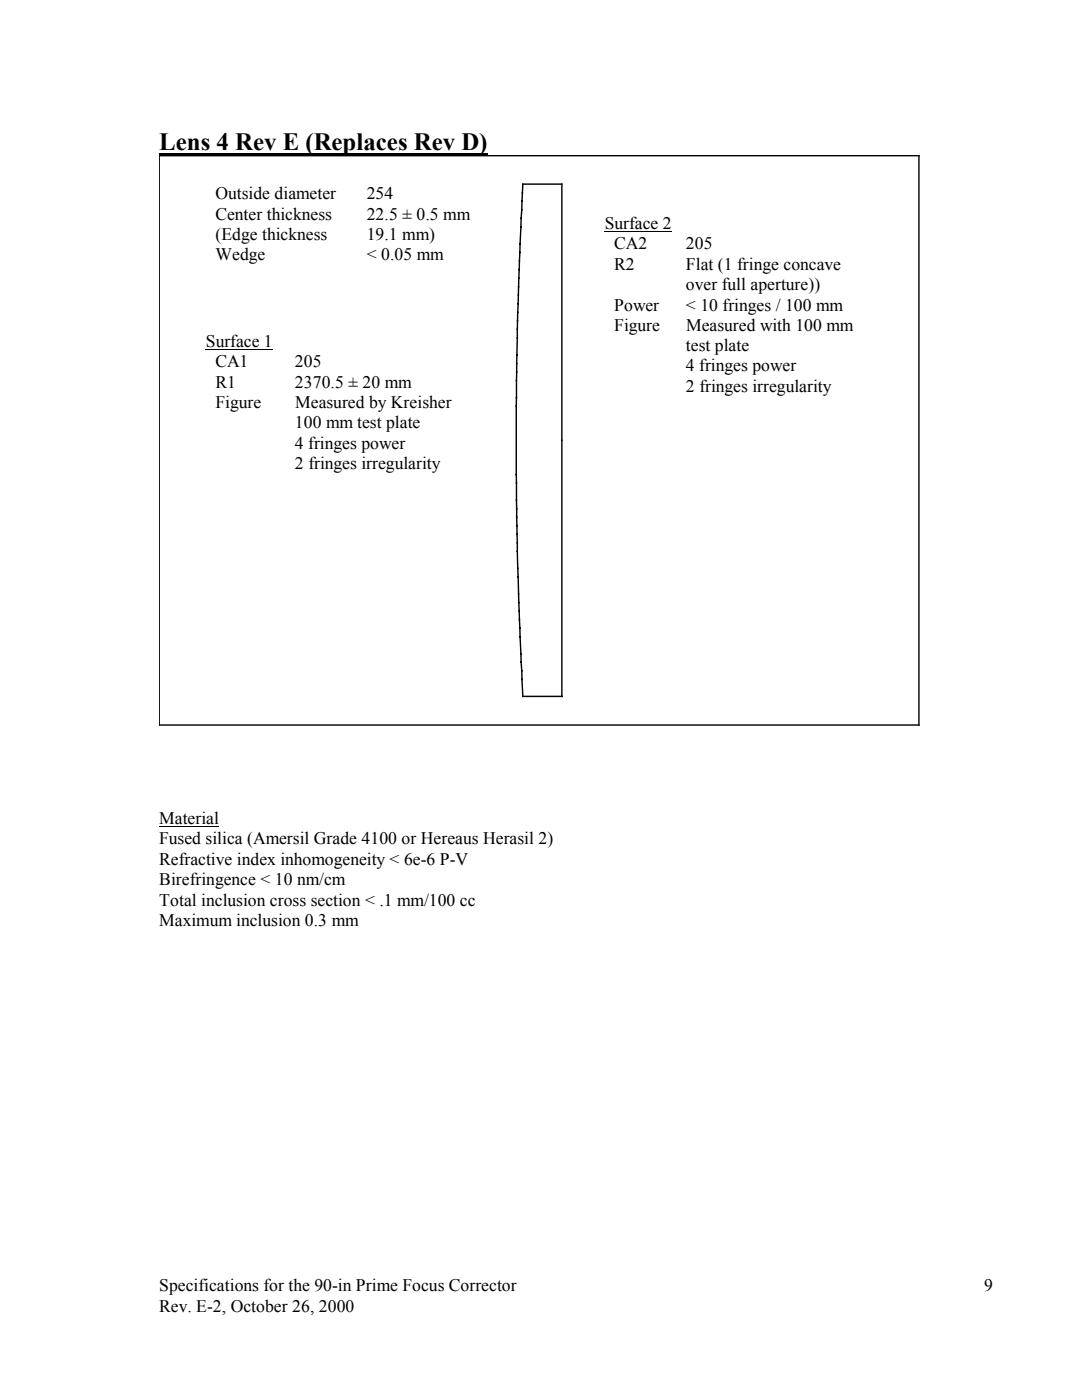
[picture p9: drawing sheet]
<svg xmlns="http://www.w3.org/2000/svg" width="216mm" height="279mm" viewBox="0 0 216 279" stroke-linecap="round" stroke-linejoin="round" font-family="sans-serif">
<defs><g id="words">
<text font-size="5" x="31.8" y="30">Lens 4 Rev E (Replaces Rev D)</text>
<g font-size="3.5">
<text x="43" y="39.8">Outside diameter</text>
<text x="73.2" y="39.8">254</text>
<text x="43" y="43.9">Center thickness</text>
<text x="43" y="47.9">(Edge thickness</text>
<text x="73.2" y="47.9">19.1 mm)</text>
<text x="73.2" y="43.9">22.5 ± 0.5 mm</text>
<text x="120.7" y="45.7">Surface 2</text>
<text x="43" y="52">Wedge</text>
<text x="73.2" y="52">&lt; 0.05 mm</text>
<text x="122.6" y="49.8">CA2</text>
<text x="122.6" y="53.8">R2</text>
<text x="136.9" y="49.8">205</text>
<text x="136.9" y="53.8">Flat (1 fringe concave</text>
<text x="136.9" y="57.9">over full aperture))</text>
<text x="122.6" y="62">Power</text>
<text x="136.9" y="62">&lt; 10 fringes / 100 mm</text>
<text x="41.1" y="69.2">Surface 1</text>
<text x="122.6" y="66">Figure</text>
<text x="136.9" y="70.1">test plate</text>
<text x="136.9" y="66">Measured with 100 mm</text>
<text x="43" y="73.3">CA1</text>
<text x="43" y="77.3">R1</text>
<text x="58.9" y="73.3">205</text>
<text x="58.9" y="77.3">2370.5 ± 20 mm</text>
<text x="136.9" y="74.1">4 fringes power</text>
<text x="43" y="81.4">Figure</text>
<text x="58.9" y="81.4">Measured by Kreisher</text>
<text x="136.9" y="78.2">2 fringes irregularity</text>
<text x="58.9" y="85.5">100 mm test plate</text>
<text x="58.9" y="89.5">4 fringes power</text>
<text x="58.9" y="93.6">2 fringes irregularity</text>
<text x="31.8" y="164.5">Material</text>
<text x="31.8" y="168.5">Fused silica (Amersil Grade 4100 or Hereaus Herasil 2)</text>
<text x="31.8" y="172.6">Refractive index inhomogeneity &lt; 6e-6 P-V</text>
<text x="31.8" y="176.7">Birefringence &lt; 10 nm/cm</text>
<text x="31.8" y="180.7">Total inclusion cross section &lt; .1 mm/100 cc</text>
<text x="31.8" y="184.8">Maximum inclusion 0.3 mm</text>
<text x="31.8" y="257.7">Specifications for the 90-in Prime Focus Corrector</text>
<text x="196.4" y="257.7">9</text>
<text x="31.8" y="261.7">Rev. E-2, October 26, 2000</text>
</g>
</g></defs>
<path d="M31.8 30.5h65.5v.5h-65.5z" fill="#000"/>
<path d="M31.8 31.1h151.6v113.6h-151.6zM104.3 36.7h7.8v102.3h-7.8l-.2-5.1a988.7 988.7 0 0 1-1.1-39.2v-13.6a964.1 964.1 0 0 1 1.3-44.4z" fill="none" stroke="#000" stroke-width=".28"/>
<path d="M31.8 164.9h11.9" fill="none" stroke="#000" stroke-width=".2"/>
<g fill="#fff">
<path d="M38.5 35.3h61v22.9h-61z"/>
<path d="M38.5 64.8h61v43.1h-61z"/>
</g>
<path d="M41.1 69.7h13.4" fill="none" stroke="#000" stroke-width=".2"/>
<path d="M118.1 41.3h61v48.4h-61z" fill="#fff"/>
<path d="M120.7 46.2h13.3" fill="none" stroke="#000" stroke-width=".2"/>
<use href="#words"/>
</svg>
